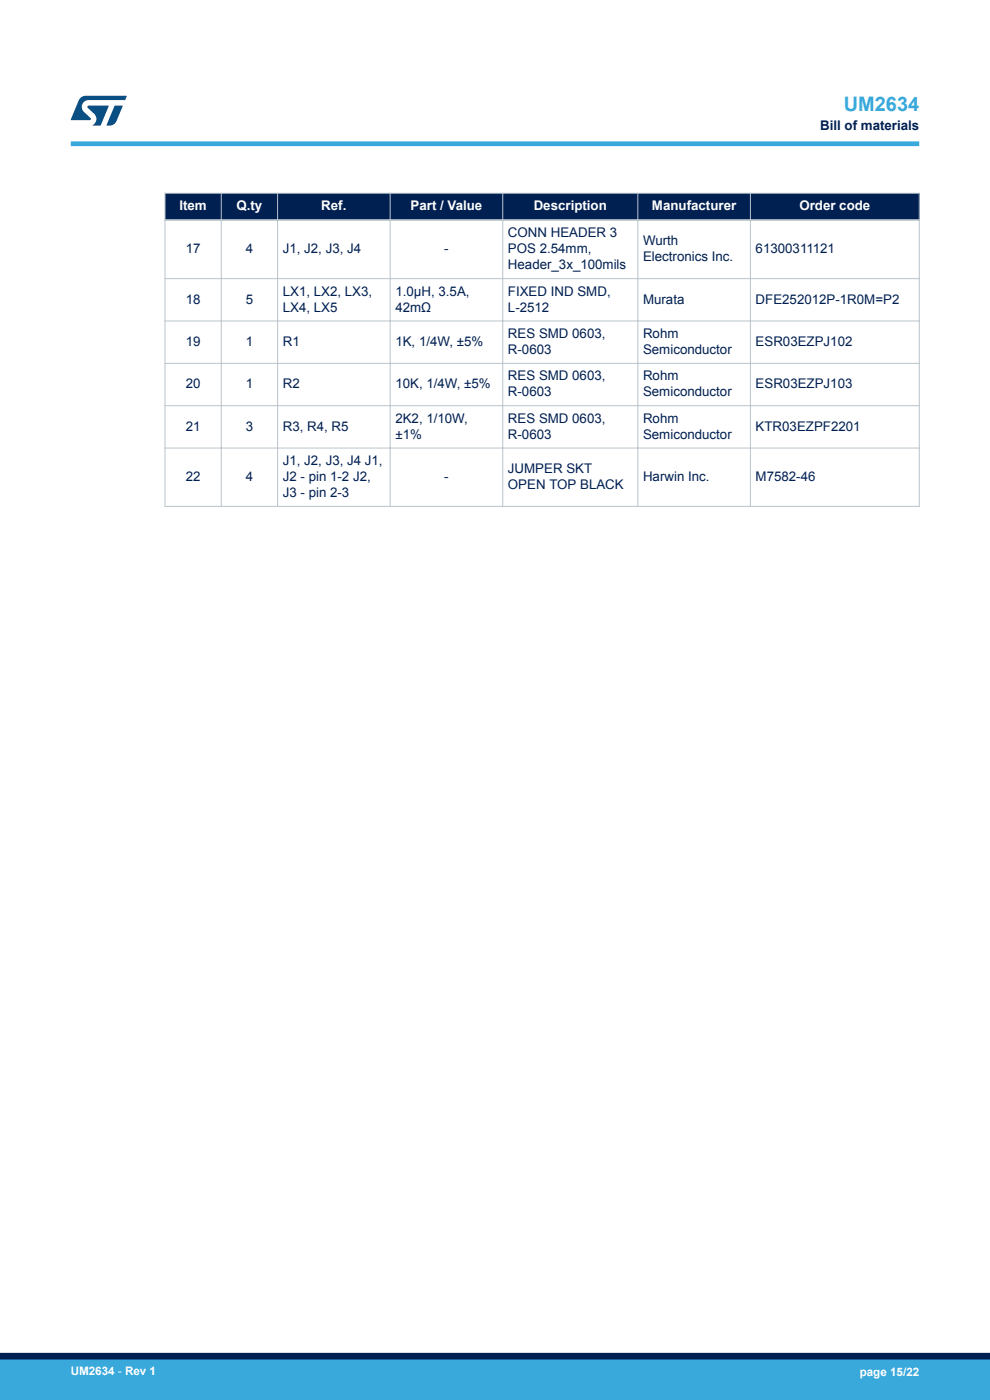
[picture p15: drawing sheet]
<svg xmlns="http://www.w3.org/2000/svg" width="210mm" height="297mm" viewBox="0 0 210 297" stroke-linecap="round" stroke-linejoin="round" font-family="sans-serif">
<defs><g id="words">
<text font-size="4.2" fill="#39a9dc" x="179" y="23.5">UM2634</text>
<g font-size="2.8" fill="#002052">
<text x="174" y="27.5">Bill of materials</text>
<text x="39.4" y="53.7">17</text>
<text x="52.1" y="53.7">4</text>
<text x="60" y="53.7">J1, J2, J3, J4</text>
<text x="94.2" y="53.7">-</text>
<text x="107.7" y="50.4">CONN HEADER 3</text>
<text x="107.7" y="53.7">POS 2.54mm,</text>
<text x="136.4" y="52">Wurth</text>
<text x="160.3" y="53.7">61300311121</text>
<text x="107.7" y="57.1">Header_3x_100mils</text>
<text x="136.4" y="55.4">Electronics Inc.</text>
<text x="39.4" y="64.4">18</text>
<text x="52.1" y="64.4">5</text>
<text x="60" y="62.7">LX1, LX2, LX3,</text>
<text x="83.9" y="62.7">1.0µH, 3.5A,</text>
<text x="107.7" y="62.7">FIXED IND SMD,</text>
<text x="136.4" y="64.4">Murata</text>
<text x="160.3" y="64.4">DFE252012P-1R0M=P2</text>
<text x="60" y="66.1">LX4, LX5</text>
<text x="83.9" y="66.1">42mΩ</text>
<text x="107.7" y="66.1">L-2512</text>
<text x="107.7" y="71.7">RES SMD 0603,</text>
<text x="136.4" y="71.7">Rohm</text>
<text x="39.4" y="73.4">19</text>
<text x="52.1" y="73.4">1</text>
<text x="60" y="73.4">R1</text>
<text x="83.9" y="73.4">1K, 1/4W, ±5%</text>
<text x="107.7" y="75.1">R-0603</text>
<text x="136.4" y="75.1">Semiconductor</text>
<text x="160.3" y="73.4">ESR03EZPJ102</text>
<text x="39.4" y="82.4">20</text>
<text x="52.1" y="82.4">1</text>
<text x="60" y="82.4">R2</text>
<text x="83.9" y="82.4">10K, 1/4W, ±5%</text>
<text x="107.7" y="80.7">RES SMD 0603,</text>
<text x="136.4" y="80.7">Rohm</text>
<text x="160.3" y="82.4">ESR03EZPJ103</text>
<text x="83.9" y="89.7">2K2, 1/10W,</text>
<text x="107.7" y="84.1">R-0603</text>
<text x="107.7" y="89.7">RES SMD 0603,</text>
<text x="136.4" y="84.1">Semiconductor</text>
<text x="136.4" y="89.7">Rohm</text>
<text x="39.4" y="91.4">21</text>
<text x="52.1" y="91.4">3</text>
<text x="60" y="91.4">R3, R4, R5</text>
<text x="83.9" y="93.1">±1%</text>
<text x="107.7" y="93.1">R-0603</text>
<text x="136.4" y="93.1">Semiconductor</text>
<text x="160.3" y="91.4">KTR03EZPF2201</text>
<text x="60" y="98.7">J1, J2, J3, J4 J1,</text>
<text x="107.7" y="100.4">JUMPER SKT</text>
<text x="39.4" y="102">22</text>
<text x="52.1" y="102">4</text>
<text x="60" y="102">J2 - pin 1-2 J2,</text>
<text x="60" y="105.4">J3 - pin 2-3</text>
<text x="94.2" y="102">-</text>
<text x="107.7" y="103.7">OPEN TOP BLACK</text>
<text x="136.4" y="102.1">Harwin Inc.</text>
<text x="160.3" y="102.1">M7582-46</text>
</g>
<g font-size="2.8" fill="#fff">
<text x="38.1" y="44.6">Item</text>
<text x="50.2" y="44.6">Q.ty</text>
<text x="68.2" y="44.6">Ref.</text>
<text x="87.1" y="44.6">Part / Value</text>
<text x="113.2" y="44.6">Description</text>
<text x="138.3" y="44.6">Manufacturer</text>
<text x="169.6" y="44.6">Order code</text>
</g>
<g font-size="2.5" fill="#fff">
<text x="15" y="291.6">UM2634 - Rev 1</text>
<text x="182.4" y="291.9">page 15/22</text>
</g>
</g></defs>
<g fill="#002052">
<path d="M35 41h160v5.7h-160z" fill-rule="evenodd"/>
<path d="M35 41h160v5.7h-160z" fill-rule="evenodd"/>
</g>
<g fill="none" stroke="#b9c4ca" stroke-width=".21">
<path d="M34.9 59.1h160.2M34.9 41h160.2M35 40.9v66.6M46.9 40.9v66.6M58.9 40.9v66.6M82.8 40.9v66.6M106.6 40.9v66.6M135.3 40.9v66.6M159.2 40.9v66.6M195 40.9v66.6M34.9 68.1h160.2M34.9 77.1h160.2"/>
<path d="M34.9 86.1h160.2M34.9 95.1h160.2M34.9 107.4h160.2"/>
</g>
<path d="M34.9 46.7h160.2" fill="none" stroke="#b9c4ca" stroke-width=".35"/>
<path d="M15 30.5h180" fill="none" stroke="#39a9dc" stroke-width="1"/>
<g fill="#005288">
<path d="M17.1 20.7l1.1-.4 8.7 .1-.4 .8h-7.6a1.45 1.45 0 0 0-1.4 .9 1.45 1.45 0 0 0 .2 1.6l1.5 1.3v.4l-4.2 .1 1.7-4.2z"/>
<path d="M24.3 22.4l1.7 .1-1.3 3.2a1.6 1.6 0 0 1-1.5 .9l-.6-.1z"/>
<path d="M18.6 22.5h4.5l-1.8 4.1h-1.7a1.54 1.54 0 0 0 .4-2.4l-1.4-1.3z"/>
</g>
<g fill="#39a9dc">
<path d="M0 288.4h210v8.6h-210z" fill-rule="evenodd"/>
<path d="M-.1 288.4h210.2v4.4h-210.2z" fill-rule="evenodd"/>
</g>
<path d="M0 287.7h210" fill="none" stroke="#002052" stroke-width="1.4"/>
<use href="#words"/>
</svg>
